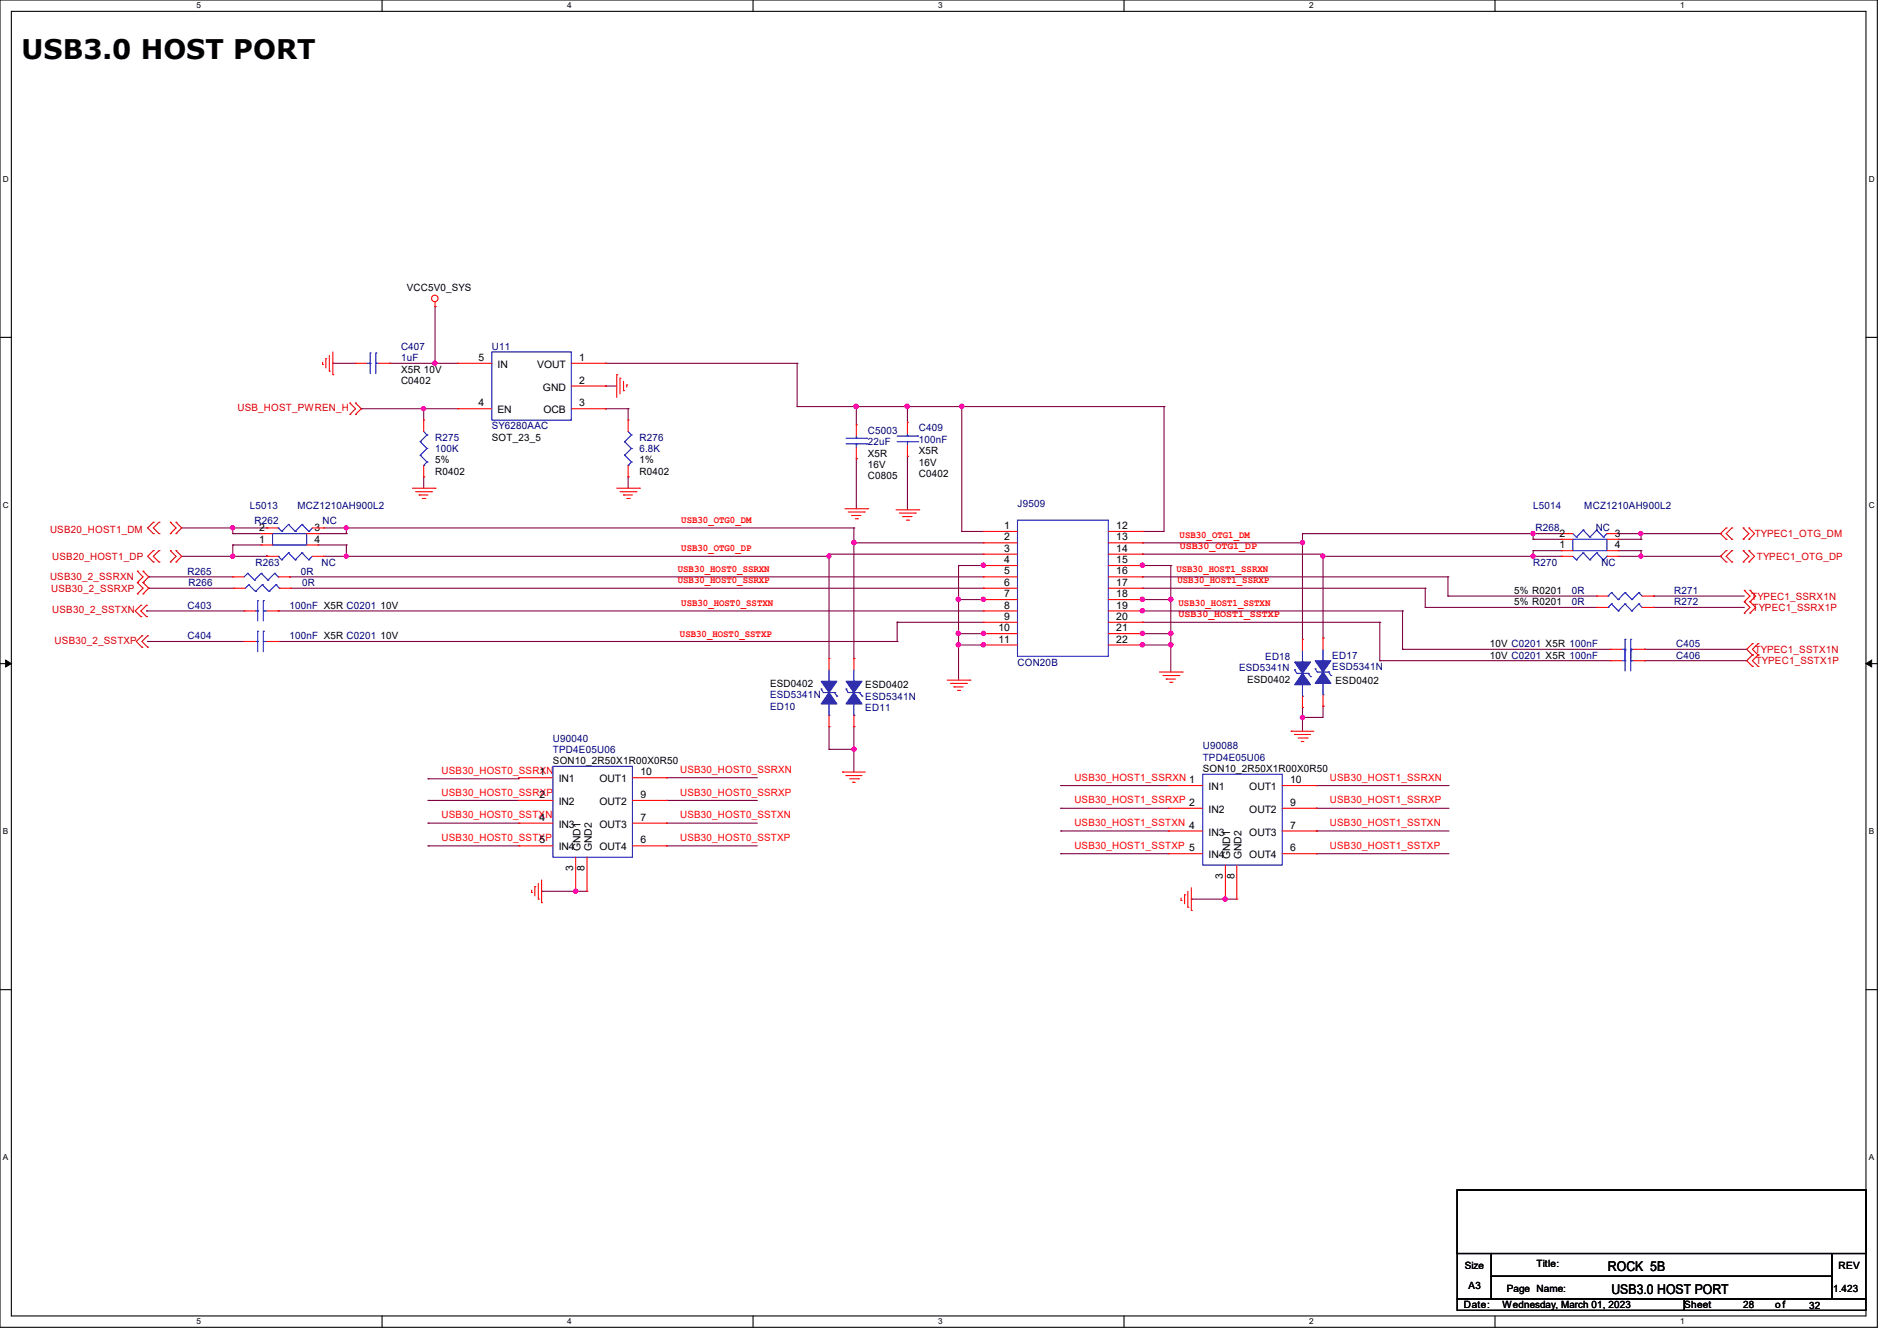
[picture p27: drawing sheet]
<svg xmlns="http://www.w3.org/2000/svg" width="297mm" height="210mm" viewBox="0 0 297 210" stroke-linecap="round" stroke-linejoin="round" font-family="sans-serif">
<defs><g id="words">
<text font-size="4.2" x="3.4" y="9.2">USB3.0 HOST PORT</text>
<g font-size="2.1">
<text x="251.7" y="199">ROCK 5B</text>
<text x="252.3" y="202.7">USB3.0 HOST PORT</text>
</g>
<g font-size="1.6">
<text x="63.7" y="45.6">VCC5V0_SYS</text>
<text x="62.8" y="58.3">X5R 10V</text>
<text x="74.9" y="56.5">5</text>
<text x="77.9" y="57.6">IN</text>
<text x="84.1" y="57.6">VOUT</text>
<text x="90.7" y="56.5">1</text>
<text x="62.8" y="60.1">C0402</text>
<text x="74.9" y="63.6">4</text>
<text x="77.9" y="64.7">EN</text>
<text x="85" y="61.2">GND</text>
<text x="85.1" y="64.7">OCB</text>
<text x="90.7" y="63.6">3</text>
<text x="90.7" y="60.1">2</text>
<text x="77" y="69">SOT_23_5</text>
<text x="135.9" y="71.5">X5R</text>
<text x="143.9" y="71.1">X5R</text>
<text x="68.1" y="74.3">R0402</text>
<text x="68.1" y="72.6">5%</text>
<text x="100.1" y="74.3">R0402</text>
<text x="100.1" y="72.6">1%</text>
<text x="135.9" y="75.1">C0805</text>
<text x="135.9" y="73.3">16V</text>
<text x="143.9" y="74.7">C0402</text>
<text x="143.9" y="72.9">16V</text>
<text x="40.6" y="83.2">2</text>
<text x="49.2" y="83.2">3</text>
<text x="157.2" y="82.8">1</text>
<text x="174.8" y="82.8">12</text>
<text x="40.6" y="85">1</text>
<text x="49.2" y="85">4</text>
<text x="157.2" y="84.6">2</text>
<text x="157.2" y="86.4">3</text>
<text x="157.2" y="88.2">4</text>
<text x="157.2" y="90">5</text>
<text x="174.8" y="84.6">13</text>
<text x="174.8" y="86.4">14</text>
<text x="174.8" y="88.2">15</text>
<text x="174.8" y="90">16</text>
<text x="244.2" y="85.9">1</text>
<text x="244.2" y="84.1">2</text>
<text x="252.8" y="84.1">3</text>
<text x="252.8" y="85.9">4</text>
<text x="59.6" y="95.3">10V</text>
<text x="157.2" y="91.7">6</text>
<text x="157.2" y="93.5">7</text>
<text x="157.2" y="95.3">8</text>
<text x="174.8" y="91.7">17</text>
<text x="174.8" y="93.5">18</text>
<text x="174.8" y="95.3">19</text>
<text x="237" y="93">5% R0201</text>
<text x="237" y="94.8">5% R0201</text>
<text x="59.6" y="100.1">10V</text>
<text x="156.3" y="98.8">10</text>
<text x="156.3" y="100.6">11</text>
<text x="157.2" y="97.1">9</text>
<text x="174.8" y="97.1">20</text>
<text x="174.8" y="98.8">21</text>
<text x="174.8" y="100.6">22</text>
<text x="233.3" y="101.3">10V C0201 X5R 100nF</text>
<text x="120.6" y="107.6">ESD0402</text>
<text x="135.5" y="107.8">ESD0402</text>
<text x="195.3" y="106.9">ESD0402</text>
<text x="209.1" y="107.1">ESD0402</text>
<text x="233.3" y="103.1">10V C0201 X5R 100nF</text>
<text x="86.6" y="119.7">SON10_2R50X1R00X0R50</text>
<text x="84.5" y="121.4">1</text>
<text x="84.5" y="125">2</text>
<text x="87.5" y="122.5">IN1</text>
<text x="93.9" y="122.5">OUT1</text>
<text x="100.3" y="125">9</text>
<text x="100.3" y="121.4">10</text>
<text x="188.3" y="120.9">SON10_2R50X1R00X0R50</text>
<text x="189.2" y="123.7">IN1</text>
<text x="195.6" y="123.7">OUT1</text>
<text x="202" y="122.6">10</text>
<text x="84.5" y="128.5">4</text>
<text x="87.5" y="126.1">IN2</text>
<text x="87.5" y="129.6">IN3</text>
<text x="93.9" y="129.6">OUT3</text>
<text x="93.9" y="126.1">OUT2</text>
<text x="100.3" y="128.5">7</text>
<text x="189.2" y="127.3">IN2</text>
<text x="189.2" y="130.9">IN3</text>
<text x="195.6" y="130.9">OUT3</text>
<text x="195.6" y="127.3">OUT2</text>
<text x="202" y="129.8">7</text>
<text x="202" y="126.2">9</text>
<text x="84.5" y="132.1">5</text>
<text x="87.5" y="133.2">IN4</text>
<text x="89.7" y="136.3" transform="rotate(-90 89.7 136.3)">3</text>
<text x="90.9" y="133.3" transform="rotate(-90 90.9 133.3)">GND1</text>
<text x="91.5" y="136.3" transform="rotate(-90 91.5 136.3)">8</text>
<text x="92.7" y="133.3" transform="rotate(-90 92.7 133.3)">GND2</text>
<text x="93.9" y="133.2">OUT4</text>
<text x="100.3" y="132.1">6</text>
<text x="189.2" y="134.4">IN4</text>
<text x="191.5" y="137.6" transform="rotate(-90 191.5 137.6)">3</text>
<text x="192.6" y="134.6" transform="rotate(-90 192.6 134.6)">GND1</text>
<text x="193.3" y="137.6" transform="rotate(-90 193.3 137.6)">8</text>
<text x="194.4" y="134.6" transform="rotate(-90 194.4 134.6)">GND2</text>
<text x="195.6" y="134.4">OUT4</text>
<text x="202" y="133.3">6</text>
<text x="229.4" y="198.8">Size</text>
<text x="229.9" y="201.8">A3</text>
<text x="235.9" y="202.4">Page Name:</text>
<text x="240.6" y="198.5">Title:</text>
<text x="287" y="202.4">1.423</text>
<text x="287.9" y="198.8">REV</text>
<text x="229.2" y="204.9">Date:</text>
<text x="235.3" y="204.9">Wednesday, March 01, 2023</text>
<text x="263.7" y="204.9">Sheet</text>
<text x="272.9" y="204.9">28</text>
<text x="277.9" y="204.9">o f</text>
<text x="283.3" y="205">32</text>
</g>
<g font-size="1.6" fill="#000080">
<text x="62.8" y="54.8">C407</text>
<text x="62.8" y="56.6">1uF</text>
<text x="77" y="54.8">U11</text>
<text x="68.1" y="69">R275</text>
<text x="68.1" y="70.8">100K</text>
<text x="77" y="67.2">SY6280AAC</text>
<text x="100.1" y="69">R276</text>
<text x="100.1" y="70.8">6.8K</text>
<text x="135.9" y="67.9">C5003</text>
<text x="135.9" y="69.7">22uF</text>
<text x="143.9" y="67.6">C409</text>
<text x="143.9" y="69.3">100nF</text>
<text x="39.1" y="79.7">L5013</text>
<text x="39.8" y="82">R262</text>
<text x="46.6" y="79.7">MCZ1210AH900L2</text>
<text x="50.5" y="82">NC</text>
<text x="159.3" y="79.3">J9509</text>
<text x="240" y="79.7">L5014</text>
<text x="240.4" y="83.2">R268</text>
<text x="248" y="79.7">MCZ1210AH900L2</text>
<text x="249.8" y="83.2">NC</text>
<text x="40" y="88.6">R263</text>
<text x="50.3" y="88.6">NC</text>
<text x="240" y="88.6">R270</text>
<text x="250.7" y="88.6">NC</text>
<text x="29.3" y="90">R265</text>
<text x="29.3" y="95.3">C403</text>
<text x="29.5" y="91.8">R266</text>
<text x="45.3" y="95.3">100nF X5R C0201</text>
<text x="47.1" y="90">0R</text>
<text x="47.3" y="91.8">0R</text>
<text x="246.1" y="93">0R</text>
<text x="246.1" y="94.8">0R</text>
<text x="262.1" y="93">R271</text>
<text x="262.1" y="94.8">R272</text>
<text x="29.3" y="100.1">C404</text>
<text x="45.3" y="100.1">100nF X5R C0201</text>
<text x="262.4" y="101.3">C405</text>
<text x="159.3" y="104.2">CON20B</text>
<text x="194" y="105.1">ESD5341N</text>
<text x="198.1" y="103.3">ED18</text>
<text x="208.6" y="103.1">ED17</text>
<text x="208.6" y="104.9">ESD5341N</text>
<text x="262.4" y="103.1">C406</text>
<text x="120.6" y="111.1">ED10</text>
<text x="120.6" y="109.3">ESD5341N</text>
<text x="135.5" y="111.3">ED11</text>
<text x="135.5" y="109.6">ESD5341N</text>
<text x="86.6" y="116.1">U90040</text>
<text x="86.6" y="117.9">TPD4E05U06</text>
<text x="188.3" y="117.3">U90088</text>
<text x="188.3" y="119.1">TPD4E05U06</text>
</g>
<g font-size="1.6" fill="#d50000">
<text x="37.2" y="64.4">USB_HOST_PWREN_H</text>
<text x="7.8" y="83.4">USB20_HOST1_DM</text>
<text x="8.2" y="87.7">USB20_HOST1_DP</text>
<text x="274.7" y="84.1">TYPEC1_OTG_DM</text>
<text x="275.1" y="87.7">TYPEC1_OTG_DP</text>
<text x="7.8" y="90.9">USB30_2_SSRXN</text>
<text x="8" y="92.7">USB30_2_SSRXP</text>
<text x="274.2" y="93.9">TYPEC1_SSRX1N</text>
<text x="274.4" y="95.7">TYPEC1_SSRX1P</text>
<text x="8.2" y="96">USB30_2_SSTXN</text>
<text x="8.6" y="100.8">USB30_2_SSTXP</text>
<text x="274.7" y="102.2">TYPEC1_SSTX1N</text>
<text x="274.9" y="104">TYPEC1_SSTX1P</text>
</g>
<g font-size="1.6" fill="#f00">
<text x="106.7" y="81.9">USB30_OTG0_DM</text>
<text x="106.1" y="89.6">USB30_HOST0_SSRXN</text>
<text x="106.7" y="86.4">USB30_OTG0_DP</text>
<text x="184.2" y="89.6">USB30_HOST1_SSRXN</text>
<text x="184.7" y="84.2">USB30_OTG1_DM</text>
<text x="184.7" y="86">USB30_OTG1_DP</text>
<text x="106.1" y="91.4">USB30_HOST0_SSRXP</text>
<text x="106.7" y="94.9">USB30_HOST0_SSTXN</text>
<text x="184.3" y="91.4">USB30_HOST1_SSRXP</text>
<text x="184.5" y="94.9">USB30_HOST1_SSTXN</text>
<text x="106.5" y="99.7">USB30_HOST0_SSTXP</text>
<text x="184.5" y="96.7">USB30_HOST1_SSTXP</text>
<text x="69.1" y="121.2">USB30_HOST0_SSRXN</text>
<text x="69.1" y="124.6">USB30_HOST0_SSRXP</text>
<text x="106.5" y="121">USB30_HOST0_SSRXN</text>
<text x="106.5" y="124.6">USB30_HOST0_SSRXP</text>
<text x="168.2" y="122.3">USB30_HOST1_SSRXN 1</text>
<text x="168.2" y="125.8">USB30_HOST1_SSRXP 2</text>
<text x="208.2" y="122.3">USB30_HOST1_SSRXN</text>
<text x="208.2" y="125.8">USB30_HOST1_SSRXP</text>
<text x="69.1" y="131.7">USB30_HOST0_SSTXP</text>
<text x="69.1" y="128.1">USB30_HOST0_SSTXN</text>
<text x="106.5" y="131.7">USB30_HOST0_SSTXP</text>
<text x="106.5" y="128.1">USB30_HOST0_SSTXN</text>
<text x="168.2" y="129.4">USB30_HOST1_SSTXN 4</text>
<text x="208.2" y="129.4">USB30_HOST1_SSTXN</text>
<text x="168.2" y="132.9">USB30_HOST1_SSTXP 5</text>
<text x="208.2" y="132.9">USB30_HOST1_SSTXP</text>
</g>
<g font-size="1.3">
<text x="30.8" y="1.3">5</text>
<text x="88.8" y="1.3">4</text>
<text x="146.9" y="1.3">3</text>
<text x="205" y="1.3">2</text>
<text x="263.1" y="1.3">1</text>
<text x=".5" y="28.4">D</text>
<text x="292.6" y="28.4">D</text>
<text x=".5" y="79.5">C</text>
<text x="292.6" y="79.5">C</text>
<text x=".5" y="130.6">B</text>
<text x="292.6" y="130.6">B</text>
<text x=".5" y="181.7">A</text>
<text x="292.6" y="181.7">A</text>
<text x="30.8" y="207.4">5</text>
<text x="88.8" y="207.4">4</text>
<text x="146.9" y="207.4">3</text>
<text x="205" y="207.4">2</text>
<text x="263.1" y="207.4">1</text>
</g>
</g></defs>
<path d="M0 0h293.9v207.9h-293.9zM1.8 1.8h290.3v204.3h-290.3z" fill="none" stroke="#000" stroke-width=".17"/>
<g fill="#fff">
<path d="M30.8 .2h.7v1.4h-.7z"/>
<path d="M30.8 206.2h.7v1.4h-.7z"/>
</g>
<path d="M59.8 0v1.8M59.8 206.1v1.8" fill="none" stroke="#000" stroke-width=".17"/>
<g fill="#fff">
<path d="M88.8 .2h.7v1.4h-.7z"/>
<path d="M88.8 206.2h.7v1.4h-.7z"/>
</g>
<path d="M117.9 0v1.8M117.9 206.1v1.8" fill="none" stroke="#000" stroke-width=".17"/>
<g fill="#fff">
<path d="M146.9 .2h.7v1.4h-.7z"/>
<path d="M146.9 206.2h.7v1.4h-.7z"/>
</g>
<path d="M176 0v1.8M176 206.1v1.8" fill="none" stroke="#000" stroke-width=".17"/>
<g fill="#fff">
<path d="M205 .2h.7v1.4h-.7z"/>
<path d="M205 206.2h.7v1.4h-.7z"/>
</g>
<path d="M234.1 0v1.8M234.1 206.1v1.8" fill="none" stroke="#000" stroke-width=".17"/>
<g fill="#fff">
<path d="M263.1 .2h.6v1.4h-.6z"/>
<path d="M263.1 206.2h.6v1.4h-.6z"/>
<path d="M.5 27.3h.9v1.4h-.9z"/>
<path d="M292.6 27.3h.9v1.4h-.9z"/>
<path d="M.5 78.4h.9v1.4h-.9z"/>
<path d="M292.6 78.4h.9v1.4h-.9z"/>
</g>
<path d="M0 52.8h1.8M292.1 52.8h1.8" fill="none" stroke="#000" stroke-width=".17"/>
<g fill="#fff">
<path d="M.5 129.5h.8v1.4h-.8z"/>
<path d="M292.6 129.5h.8v1.4h-.8z"/>
</g>
<path d="M0 103.9h1.8M292.1 103.9h1.8" fill="none" stroke="#000" stroke-width=".17"/>
<path d="M.9 103.4l.9 .5-.9 .5zM292.1 103.9l.9-.5v1z" fill="#000" stroke="#000" stroke-width=".16"/>
<g fill="#fff">
<path d="M.5 180.5h.8v1.4h-.8z"/>
<path d="M292.6 180.5h.8v1.4h-.8z"/>
</g>
<path d="M0 155h1.8M292.1 155h1.8M228.1 186.4h64v9.9h-64zM228.1 196.3h5.4v7.1h-5.4zM233.5 196.3h53.3v3.6h-53.3zM233.5 199.9h53.3v3.5h-53.3zM286.8 196.3h5.3v7.1h-5.3zM228.1 203.4h35.6v1.8h-35.6zM263.7 203.4h28.4v1.8h-28.4z" fill="none" stroke="#000" stroke-width=".17"/>
<g fill="none" stroke="#800040" stroke-width=".17">
<path d="M52.1 56.9h.1M52.1 56.9h3.6M61 56.9h.1M61 56.9h10.7M68.1 48h.1M68.1 56.9h.1M68.1 48v8.9M94.8 56.9h.1M94.8 56.9h30M124.8 56.9h.1M124.8 56.9v6.8M56.6 64h.1"/>
<path d="M56.6 64h15.1M66.3 74.7h.1M66.3 64h.1M66.3 64v1.8M66.3 74.7v1.8M94.8 64h.1M94.8 60.5h.1M94.8 64h3.5M94.8 60.5h1.8M98.3 74.7h.1M98.3 64h.1M98.3 64v1.8"/>
<path d="M98.3 74.7v1.8M124.8 63.7h.1M124.8 63.7h57.4M134.1 71.8h.1M134.1 63.7h.1M134.1 63.7v2.8M134.1 71.8v7.9M142.1 63.7h.1M142.1 71.5h.1M142.1 63.7v2.4M142.1 71.5v8.3M150.6 63.7h.1"/>
<path d="M150.6 63.7v19.5M182.2 63.7h.1M182.2 63.7v19.5h-3.3M22.9 95.7h.1M22.9 95.7h15.3M23.3 92.1h.1M23.3 90.3h.1M23.3 90.3h13.1M23.3 92.1h13.3M28.4 87.1h13.4M28.4 82.7h13.4M36.4 87.1h.1"/>
<path d="M36.4 82.7h.1M36.4 83.6h.1M36.4 85.3h.1M36.4 83.6h4.5M36.4 82.7v.9M36.4 85.3v1.8M36.4 85.3h4.5M41.8 87.1h.1M41.8 82.7h.1M41.8 87v.1M43.6 95.7h.1M43.6 95.7h110.4"/>
<path d="M45.3 90.3h.1M45.3 90.3h108.7M45.5 92.1h108.5M49.8 83.6h4.4M49.8 85.3h4.4M50.7 87.1h79.1M50.7 82.7h83M54.2 87.1h.1M54.2 82.7h.1M54.2 83.6h.1M54.2 85.3h.1M54.2 82.7v.9"/>
<path d="M54.2 85.3v1.8M129.8 87.1h.1M129.8 86.8h.1M129.8 86.8v16.3M129.8 86.8h24.2M133.7 85h.1M133.7 82.7h.1M133.7 82.7v20.4M133.7 85h20.3M140.5 97.5h.1M140.5 97.5h13.5M140.5 97.5v3"/>
<path d="M150.1 88.6h.1M150.1 93.9h.1M150.1 99.2h.1M150.1 88.6h4M150.1 88.6v17.9M150.1 93.9h4M150.1 99.2h4M150.6 83.2h.1M150.6 83.2h3.4M154 92.1h.1M154 88.6h.1M154 93.9h.1"/>
<path d="M154 99.2h.1M178.5 99.2h.1M178.5 99.2h4.8M178.7 95.7h.1M178.7 88.6h.1M178.7 93.9h.1M178.7 95.7h40.9M178.7 88.6h4.6M178.7 93.9h4.6M178.9 83.2h.1M178.9 85h.1M178.9 92.1h.1"/>
<path d="M178.9 97.5h.1M178.9 90.3h.1M178.9 86.8h.1M178.9 95.7h.1M178.9 88.6h.1M178.9 93.9h.1M178.9 99.2h.1M178.9 90.3h47.8M178.9 86.8h28.2v13.1M178.9 92.1h44.2M178.9 97.5h37.1M178.9 85h25"/>
<path d="M183.3 88.6h.1M183.3 93.9h.1M183.3 99.2h.1M183.3 88.6v16.6M203.9 83.6h.1M203.9 85h.1M203.9 83.6h40.6M203.9 83.6v16.5M207.1 87.1h.1M207.1 99.9h.1M207.1 87.1h37.4M216 97.5h.1"/>
<path d="M216 97.5v6M219.6 95.7h.1M219.6 95.7v6M223.1 95.1h.1M223.1 92.1h.1M223.1 95.1h26.9M223.1 92.1v3M226.7 93.3h.1M226.7 90.3h.1M226.7 93.3h23.3M226.7 90.3v3M240 83.6h.1"/>
<path d="M240 87.1h.1M240 86.2h.1M240 84.5h.1M240 84.5h4.5M240 86.2h4.5M240 83.6v.9M240 86.2v.9M244.5 87.1h.1M244.5 83.6h.1M253.4 83.6h16M253.4 87.1h16M253.4 84.5h3.5"/>
<path d="M253.4 86.2h3.5M256.9 83.6h.1M256.9 87.1h.1M256.9 84.5h.1M256.9 86.2h.1M256.9 83.6v.9M256.9 86.2v.9M258.9 93.3h.1M258.9 95.1h.1M258.9 93.3h14.2M258.9 95.1h14.2M269.4 83.6h.1"/>
<path d="M269.4 87.1h.1M23.1 100.5h.1M23.1 100.5h15.1M43.6 100.5h96.9M129.8 113.8h.1M129.8 117.3h.1M129.8 113.8v3.5M129.8 117.3h3.9M133.7 117.3h.1M133.7 113.8h.1M133.7 103.1h.1M133.7 113.8v7.1"/>
<path d="M140.5 100.5h.1M150.1 101h.1M150.1 101h4M154 101h.1M178.7 100.8h.1M178.7 101h.1M178.7 101h4.6M178.7 100.8v.2M178.9 101h.1M183.3 101h.1M203.9 110.8h.1M203.9 112.4h.1"/>
<path d="M203.9 110.8v3.7M207.1 110.6h.1M207.1 110.6v1.8h-3.2M216 103.5h.1M216 103.5h36.1M219.6 101.7h.1M219.6 101.7h32.5M257.5 101.7h.1M257.5 103.5h.1M257.5 101.7h16M257.5 103.5h16M67 132.5h.1"/>
<path d="M67 128.9h.1M67 122h.1M67 125.3h.1M67 132.5h14.2M67 128.9h14.2M67 125.3h14.2M81.2 121.8h.1M81.2 121.8v.2h-14.2M84.8 139.6h.1M84.8 139.6h7.1M90.1 139.6h.1M104.4 132.5h.1"/>
<path d="M104.4 128.9h.1M104.4 121.8h.1M104.4 125.3h.1M104.4 132.5h14.2M104.4 128.9h14.2M104.4 121.8h14.2M104.4 125.3h14.2M166.1 133.7h.1M166.1 130.1h.1M166.1 123h.1M166.1 126.6h.1M166.1 133.7h16.9"/>
<path d="M166.1 130.1h16.9M166.1 123h16.9M166.1 126.6h16.9M206.1 133.7h.1M206.1 130.1h.1M206.1 123h.1M206.1 126.6h.1M206.1 133.7h20.8M206.1 130.1h20.8M206.1 123h20.8M206.1 126.6h20.8M186.5 140.8h.1"/>
<path d="M186.5 140.8h7.1M191.9 140.8h.1"/>
</g>
<g fill="#f0f" stroke="#f0f" stroke-width=".17">
<circle cx="150.6" cy="63.6" r=".34"/>
<circle cx="142" cy="63.6" r=".34"/>
<circle cx="90.1" cy="139.6" r=".33"/>
<circle cx="191.8" cy="140.8" r=".34"/>
<circle cx="240" cy="83.5" r=".32"/>
<circle cx="68.1" cy="56.9" r=".33"/>
<circle cx="134" cy="63.6" r=".34"/>
<circle cx="207.1" cy="87.1" r=".32"/>
<circle cx="240" cy="87.1" r=".32"/>
<circle cx="66.3" cy="64" r=".33"/>
<circle cx="133.7" cy="85" r=".34"/>
<circle cx="154" cy="88.5" r=".34"/>
<circle cx="150" cy="93.9" r=".34"/>
<circle cx="154" cy="93.9" r=".34"/>
<circle cx="150" cy="99.2" r=".34"/>
<circle cx="154" cy="99.2" r=".34"/>
<circle cx="154" cy="101" r=".34"/>
<circle cx="150" cy="101" r=".34"/>
<circle cx="203.9" cy="112.4" r=".34"/>
<circle cx="203.9" cy="85" r=".34"/>
<circle cx="133.7" cy="117.3" r=".33"/>
<circle cx="178.9" cy="95.6" r=".34"/>
<circle cx="178.9" cy="88.5" r=".34"/>
<circle cx="183.3" cy="93.9" r=".34"/>
<circle cx="178.9" cy="93.9" r=".34"/>
<circle cx="183.3" cy="101" r=".34"/>
<circle cx="183.3" cy="99.2" r=".34"/>
<circle cx="178.9" cy="99.2" r=".34"/>
<circle cx="178.9" cy="101" r=".34"/>
<circle cx="54.2" cy="82.7" r=".32"/>
<circle cx="36.4" cy="82.7" r=".32"/>
<circle cx="36.4" cy="87.1" r=".32"/>
<circle cx="54.2" cy="87.1" r=".32"/>
<circle cx="129.8" cy="87.1" r=".32"/>
<circle cx="256.9" cy="83.5" r=".32"/>
<circle cx="256.9" cy="87.1" r=".32"/>
</g>
<g fill="none" stroke="#f00" stroke-width=".17">
<path d="M50.5 57.1h.1M50.5 56.7v.4M51 56.2h.1M51 56.2v1.4M51.6 58.1h.1M51.6 55.7v2.4M52.1 58.7h.1M52.1 55.1v3.6M55.7 56.9h.1M55.7 56.9h1.7M59.2 56.9h1.8M61 56.9h.1"/>
<path d="M68.1 48h.1M68.1 47.3v.7M71.7 56.9h.1M71.7 56.9h5.3M89.5 56.9h5.3M94.8 56.9h.1M96.6 58.7h.1M96.6 58.7v3.5M97.1 59.2h.1M97.1 59.2v2.5M97.6 59.7v1.5M64.6 76.5h3.5"/>
<path d="M65.1 77h2.5M65.6 77.5h.1M65.6 77.5h1.4M66.1 78.1h.4M66.3 65.8h.1M66.3 74.7h.1M66.3 65.8v1.8M66.3 72.9v1.8M66.5 78.1h.1M67.6 77h.1M68.1 76.5h.1M71.7 64h.1"/>
<path d="M71.7 64h5.3M89.5 64h5.3M89.5 60.5h5.3M94.8 64h.1M94.8 60.5h.1M96.6 76.5h3.5M97.1 77h2.5M97.6 77.5h.1M97.6 61.2h.1M97.6 77.5h1.4M98.1 60.3h.1M98.1 78.1h.4"/>
<path d="M98.1 60.3v.3M98.3 65.8h.1M98.3 74.7h.1M98.3 65.8v1.8M98.3 72.9v1.8M98.5 78.1h.1M99.6 77h.1M100.1 76.5h.1M132.3 79.7h3.5M134.1 66.5h.1M134.1 71.8h.1M134.1 66.5v1.8"/>
<path d="M134.1 70.1v1.7M135.8 79.7h.1M140.3 79.8h3.5M142.1 66.1h.1M142.1 71.5h.1M142.1 66.1v1.8M142.1 69.7v1.8M143.8 79.8h.1M36.4 90.3h.1M36.4 90.3h1.8M36.6 92.1h.1M36.6 92.1h1.8"/>
<path d="M38.2 95.7h.1M38.2 95.7h1.8M40.9 85.3h.1M40.9 83.6h.1M40.9 85.3h1.8M40.9 83.6h1.8M41.8 82.7h.1M41.8 87.1h.1M41.8 95.7h1.8M41.8 82.7h1.8M41.8 87.1h1.8M43.6 95.7h.1"/>
<path d="M43.6 90.3h1.7M43.7 92.1h1.8M45.3 90.3h.1M45.5 92.1h.1M48 85.3h1.8M48 83.6h1.8M48.9 82.7h1.8M48.9 87.1h1.8M49.8 83.6h.1M49.8 85.3h.1M50.7 82.7h.1M50.7 87.1h.1"/>
<path d="M132.8 80.2h2.5M133.3 80.7h.1M133.3 80.7h1.5M133.9 81.2h.3M134.2 81.2h.1M135.3 80.2h.1M140.8 80.3h2.5M141.4 80.9h.1M141.4 80.9h1.4M141.9 81.4h.3M142.2 81.4h.1M143.3 80.3h.1"/>
<path d="M154 83.2h.1M154 85h.1M154 86.8h.1M154 88.6h.1M154 90.3h.1M154 92.1h.1M154 93.9h.1M154 95.7h.1M154 97.5h.1M154 99.2h.1M154 90.3h5.3M154 92.1h5.3"/>
<path d="M154 83.2h5.3M154 85h5.3M154 86.8h5.3M154 88.6h5.3M154 93.9h5.3M154 95.7h5.3M154 97.5h5.3M154 99.2h5.3M173.5 90.3h5.4M173.5 92.1h5.4M173.5 83.2h5.4M173.5 85h5.4"/>
<path d="M173.5 86.8h5.4M173.5 88.6h5.4M173.5 93.9h5.4M173.5 95.7h5.4M173.5 97.5h5.4M173.5 99.2h5.4M178.9 83.2h.1M178.9 85h.1M178.9 86.8h.1M178.9 88.6h.1M178.9 90.3h.1M178.9 92.1h.1"/>
<path d="M178.9 93.9h.1M178.9 95.7h.1M178.9 97.5h.1M178.9 99.2h.1M207.1 99.9h.1M207.1 99.9v1.8M244.5 83.6h.1M244.5 86.2h.1M244.5 84.5h.1M244.5 87.1h.1M244.5 83.6h1.8M244.5 87.1h1.8"/>
<path d="M244.5 86.2h1.8M244.5 84.5h1.8M250 93.3h.1M250 95.1h.1M250 93.3h1.8M250 95.1h1.8M251.6 83.6h1.8M251.6 87.1h1.8M251.6 86.2h1.8M251.6 84.5h1.8M253.4 83.6h.1M253.4 84.5h.1"/>
<path d="M253.4 86.2h.1M253.4 87.1h.1M257.1 93.3h1.8M257.1 95.1h1.8M258.9 93.3h.1M258.9 95.1h.1M38.2 100.5h.1M38.2 100.5h1.8M41.8 100.5h1.8M43.6 100.5h.1M129.8 103.1h.1M129.8 113.8h.1"/>
<path d="M129.8 103.1v1.8M129.8 112v1.8M133.7 103.1h.1M133.7 113.8h.1M133.7 103.1v1.8M133.7 112v1.8M148.3 106.5h3.5M148.8 107h2.5M149.4 107.6h.1M149.4 107.6h1.4M149.9 108.1h.3M150.2 108.1h.1"/>
<path d="M151.3 107h.1M151.8 106.5h.1M154 101h.1M154 101h5.3M173.5 101h5.4M178.9 101h.1M181.5 105.2h3.6M182.1 105.8h2.5M182.6 106.3h.1M182.6 106.3h1.4M183.1 106.8h.4M183.5 106.8h.1"/>
<path d="M184.6 105.8h.1M185.1 105.2h.1M202.1 114.5h.1M202.1 114.5h3.6M202.7 115h.1M202.7 115h2.5M203.2 115.6h1.4M203.8 116.1h.1M203.8 116.1h.3M203.9 100.1h.1M203.9 110.8h.1M203.9 100.1v1.8"/>
<path d="M203.9 109v1.8M204.6 115.6h.1M207.1 110.6h.1M207.1 108.8v1.8M252.1 103.5h.1M252.1 101.7h.1M252.1 103.5h1.8M252.1 101.7h1.8M255.7 103.5h1.8M255.7 101.7h1.8M257.5 103.5h.1M257.5 101.7h.1"/>
<path d="M81.2 121.8h.1M81.2 125.3h.1M81.2 128.9h.1M81.2 132.5h.1M81.2 121.8h5.4M81.2 125.3h5.4M81.2 128.9h5.4M81.2 132.5h5.4M83.2 139.7h.1M83.2 139.4v.3M83.7 138.9h.1M83.7 138.9v1.4"/>
<path d="M84.3 138.3v2.5M84.8 137.8v3.6M90.1 139.6h.1M90.1 134.2v5.4M91.9 139.6h.1M91.9 134.2v5.4M99 121.8h5.4M99 125.3h5.4M99 128.9h5.4M99 132.5h5.4M104.4 132.5h.1M104.4 128.9h.1"/>
<path d="M104.4 125.3h.1M104.4 121.8h.1M131.9 120.9h.1M131.9 120.9h3.6M132.5 121.5h.1M132.5 121.5h2.5M133 122h1.4M133.5 122.5h.1M133.5 122.5h.4M134.4 122h.1M183 123h.1M183 126.6h.1"/>
<path d="M183 130.1h.1M183 133.7h.1M183 123h5.3M183 126.6h5.3M183 130.1h5.3M183 133.7h5.3M186 139.6v2.5M186.5 139v3.6M191.9 135.5v5.3M193.6 135.5v5.3M200.7 123h5.4M200.7 126.6h5.4"/>
<path d="M200.7 130.1h5.4M200.7 133.7h5.4M206.1 133.7h.1M206.1 130.1h.1M206.1 126.6h.1M206.1 123h.1M84.3 140.8h.1M84.8 141.4h.1M184.9 141h.1M184.9 140.6v.4M185.5 140.1h.1M185.5 140.1v1.4"/>
<path d="M186 142.1h.1M186.5 142.6h.1M191.9 140.8h.1M193.6 140.8h.1"/>
<circle cx="68.1" cy="46.7" r=".51"/>
</g>
<g fill="none" stroke="#d50000" stroke-width=".17">
<path d="M54.8 63.1h.1M54.8 64.9h.1M54.8 63.1l.9 .9-.9 .9M55.7 64.9h.1M55.7 63.1h.1M55.7 63.1l.9 .9-.9 .9M21.5 93h.1M21.5 91.2h.1M21.5 89.5h.1M21.5 91.2l.9 .9-.9 .9M21.5 89.5l.9 .8-.9 .9M22.1 96.6h.1"/>
<path d="M22.1 94.8h.1M22.1 94.8l-.9 .9 .9 .9M22.2 99.6h.1M22.2 99.6l-.9 .9 .9 .8M22.4 91.2h.1M22.4 93h.1M22.4 89.5h.1M22.4 91.2l.9 .9-.9 .9M22.4 89.5l.9 .8-.9 .9M22.9 96.6h.1M22.9 94.8h.1M22.9 94.8l-.8 .9 .8 .9"/>
<path d="M23.1 99.6h.1M23.1 99.6l-.9 .9 .9 .8M24 81.8h.1M24 83.6h.1M24 86.2h.1M24 88h.1M24 86.2l-.9 .9 .9 .9M24 81.8l-.9 .9 .9 .9M24.9 81.8h.1M24.9 83.6h.1M24.9 86.2h.1M24.9 88h.1"/>
<path d="M24.9 86.2l-.9 .9 .9 .9M24.9 81.8l-.9 .9 .9 .9M26.7 81.8h.1M26.7 83.6h.1M26.7 86.2h.1M26.7 88h.1M26.7 81.8l.9 .9-.9 .9M26.7 86.2l.9 .9-.9 .9M27.6 83.6h.1M27.6 81.8h.1M27.6 88h.1M27.6 86.2h.1"/>
<path d="M27.6 81.8l.8 .9-.8 .9M27.6 86.2l.8 .9-.8 .9M270.3 84.5h.1M270.3 82.7h.1M270.3 88h.1M270.3 86.2h.1M270.3 82.7l-.9 .9 .9 .9M270.3 86.2l-.9 .9 .9 .9M271.1 82.7h.1M271.1 84.5h.1M271.1 86.2h.1M271.1 88h.1"/>
<path d="M271.1 82.7l-.8 .9 .8 .9M271.1 86.2l-.8 .9 .8 .9M272.9 82.7h.1M272.9 84.5h.1M272.9 86.2h.1M272.9 88h.1M272.9 86.2l.9 .9-.9 .9M272.9 82.7l.9 .9-.9 .9M273.1 92.5h.1M273.1 94.2h.1M273.1 96h.1M273.1 92.5l.9 .8-.9 .9"/>
<path d="M273.1 94.2l.9 .9-.9 .9M273.8 82.7h.1M273.8 84.5h.1M273.8 86.2h.1M273.8 88h.1M273.8 82.7l.9 .9-.9 .9M273.8 86.2l.9 .9-.9 .9M274 92.5h.1M274 94.2h.1M274 96h.1M274 92.5l.9 .8-.9 .9M274 94.2l.9 .9-.9 .9"/>
<path d="M22.2 101.3h.1M23.1 101.3h.1M274.4 102.6h.1M274.4 100.8h.1M274.4 104.4h.1M274.4 100.8l-.9 .9 .9 .9M274.4 102.6l-.9 .9 .9 .9M275.3 100.8h.1M275.3 102.6h.1M275.3 104.4h.1M275.3 100.8l-.9 .9 .9 .9M275.3 102.6l-.9 .9 .9 .9"/>
</g>
<g fill="none" stroke="#00f" stroke-width=".17">
<path d="M57.4 56.9h.6M58 55.3h.1M58 56.9h.1M58 55.3v3.2M58.8 56.9h.1M58.8 55.3h.1M58.8 56.9h.4M58.8 55.3v3.2M77 55.1h12.5v10.7h-12.5zM65.8 69.2h.1M65.8 71.3h.1M65.8 69.2l1 1"/>
<path d="M65.8 71.3l1 1M66.3 72.9h.1M66.3 67.6l.5 .5M66.8 68.1h.1M66.8 70.2h.1M66.8 72.3h.1M66.8 68.1l-1 1.1M66.8 70.2l-1 1.1M66.8 72.3l-.5 .6M97.8 69.2h.1M97.8 71.3h.1M97.8 69.2l1 1"/>
<path d="M97.8 71.3l1 1M98.3 72.9h.1M98.3 67.6l.5 .5M98.8 68.1h.1M98.8 70.2h.1M98.8 72.3h.1M98.8 68.1l-1 1.1M98.8 70.2l-1 1.1M98.8 72.3l-.5 .6M132.5 69.5h3.2M132.5 68.6h3.2M134.1 68.6h.1"/>
<path d="M134.1 69.5h.1M134.1 68.3v.3M134.1 69.5v.6M135.7 69.5h.1M135.7 68.6h.1M140.5 69.2h3.2M140.5 68.3h3.2M142.1 68.3h.1M142.1 69.2h.1M142.1 67.9v.4M142.1 69.2v.5M143.7 69.2h.1"/>
<path d="M143.7 68.3h.1M38.8 89.8h.1M38.8 89.8l-.6 .5M38.8 89.8l1 1M38.9 91.6h.1M38.9 91.6l-.5 .5M38.9 91.6l1.1 1M39.8 90.8h.1M40 92.6h.1M40 95.7h.3M40.3 98.8h.1M40.3 95.7h.1"/>
<path d="M40.3 94.1h.1M40.3 94.1v3.1M40.3 98.8v3.3M40.9 89.8h.1M40.9 89.8l-1.1 1M40.9 89.8l1.1 1M41.1 91.6h.1M41.1 91.6l-1.1 1M41.1 91.6l1 1M41.2 98.8h.1M41.2 94.1h.1M41.2 95.7h.1"/>
<path d="M41.2 94.1v3.1M41.2 98.8v3.3M41.2 95.7h.6M42 90.8h.1M42.1 92.6h.1M42.7 83.6h5.3v1.7h-5.3zM43 89.8h.1M43 89.8l-1 1M43 89.8l.6 .5M43.2 91.6h.1M43.2 91.6l-1.1 1M43.2 91.6l.5 .5"/>
<path d="M43.6 90.3h.1M43.6 82.7h.1M43.6 87.1h.1M43.6 82.7l.5 .5M43.6 87.1l.5 .6M43.7 92.1h.1M44.1 83.2h.1M44.1 87.7h.1M45.2 82.1h.1M45.2 86.6h.1M45.2 82.1l1 1.1M45.2 82.1l-1.1 1.1"/>
<path d="M45.2 86.6l1 1.1M45.2 86.6l-1.1 1.1M46.2 83.2h.1M46.2 87.7h.1M47.3 82.1h.1M47.3 86.6h.1M47.3 82.1l1 1.1M47.3 82.1l-1.1 1.1M47.3 86.6l1 1.1M47.3 86.6l-1.1 1.1M48.3 83.2h.1M48.3 87.7h.1"/>
<path d="M48.9 82.7l-.6 .5M48.9 87.1l-.6 .6M159.3 81.4h14.2v21.4h-14.2zM246.3 84.5h5.3v1.7h-5.3zM246.3 83.6l.5 .5M246.3 87.1l.5 .6M246.8 84.1h.1M246.8 87.7h.1M247.9 83h.1M247.9 86.6h.1M247.9 83l-1.1 1.1M247.9 83l1 1.1"/>
<path d="M247.9 86.6l-1.1 1.1M247.9 86.6l1 1.1M248.9 84.1h.1M248.9 87.7h.1M250 83h.1M250 86.6h.1M250 83l-1.1 1.1M250 83l1 1.1M250 86.6l-1.1 1.1M250 86.6l1 1.1M251 84.1h.1M251 87.7h.1"/>
<path d="M251.6 83.6h.1M251.6 87.1h.1M251.6 83.6l-.6 .5M251.6 87.1l-.6 .6M251.8 93.3h.1M251.8 95.1h.1M252.3 92.8h.1M252.3 94.6h.1M252.3 92.8l1.1 1.1M252.3 92.8l-.5 .5M252.3 94.6l1.1 1.1M252.3 94.6l-.5 .5"/>
<path d="M253.4 93.9h.1M253.4 95.7h.1M254.4 92.8h.1M254.4 94.6h.1M254.4 92.8l1.1 1.1M254.4 92.8l-1 1.1M254.4 94.6l1.1 1.1M254.4 94.6l-1 1.1M255.5 93.9h.1M255.5 95.7h.1M256.6 92.8h.1M256.6 94.6h.1"/>
<path d="M256.6 92.8l.5 .5M256.6 92.8l-1.1 1.1M256.6 94.6l.5 .5M256.6 94.6l-1.1 1.1M40 100.5h.3M40.3 100.5h.1M41.2 100.5h.1M41.2 100.5h.6M128.6 107.9h.1M128.6 107.9l.3 .6h1.8M129.8 106.7h.1M129.8 112h.1"/>
<path d="M129.8 104.9v1.8M129.8 110.2v1.8M130.7 108.5h.1M130.7 108.5l.3 .5M131 109h.1M132.5 107.9h.1M132.5 107.9l.3 .6h1.8M133.7 106.7h.1M133.7 112h.1M133.7 104.9v1.8M133.7 110.2v1.8M134.6 108.5h.1"/>
<path d="M134.6 108.5l.4 .5M135 109h.1M202.7 104.9h.1M202.7 104.9l.3 .6h1.8M203.9 103.7h.1M203.9 109h.1M203.9 101.9v1.8M203.9 107.2v1.8M204.8 105.5h.1M204.8 105.5l.4 .5M205.2 106h.1M205.9 104.7h.1"/>
<path d="M205.9 104.7l.3 .5h1.8M207.1 103.5h.1M207.1 108.8h.1M207.1 101.7v1.8M207.1 107v1.8M208 105.2h.1M208 105.2l.4 .6M208.4 105.8h.1M253.9 103.5h.5M253.9 101.7h.5M254.4 101.9h.1M254.4 103.5h.1"/>
<path d="M254.4 100.1h.1M254.4 101.7h.1M254.4 100.1v5M255.3 103.5h.1M255.3 101.9h.1M255.3 101.7h.1M255.3 100.1h.1M255.3 103.5h.4M255.3 100.1v5M255.3 101.7h.4M86.6 120h12.4v14.2h-12.4zM188.3 121.2h12.4v14.3h-12.4z"/>
</g>
<g fill="#00f" stroke="#00f" stroke-width=".17">
<path d="M132.5 106.7h2.5l-1.3 1.8z" fill-rule="evenodd"/>
<path d="M133.7 108.5l1.3 1.7h-2.5z" fill-rule="evenodd"/>
<path d="M202.7 103.7h2.5l-1.3 1.8z" fill-rule="evenodd"/>
<path d="M203.9 105.5l1.3 1.7h-2.5z" fill-rule="evenodd"/>
<path d="M205.9 103.5h2.5l-1.3 1.7z" fill-rule="evenodd"/>
<path d="M207.1 105.2l1.3 1.8h-2.5z" fill-rule="evenodd"/>
<path d="M128.6 106.7h2.4l-1.2 1.8z" fill-rule="evenodd"/>
<path d="M129.8 108.5l1.2 1.7h-2.4z" fill-rule="evenodd"/>
</g>
<use href="#words"/>
</svg>
